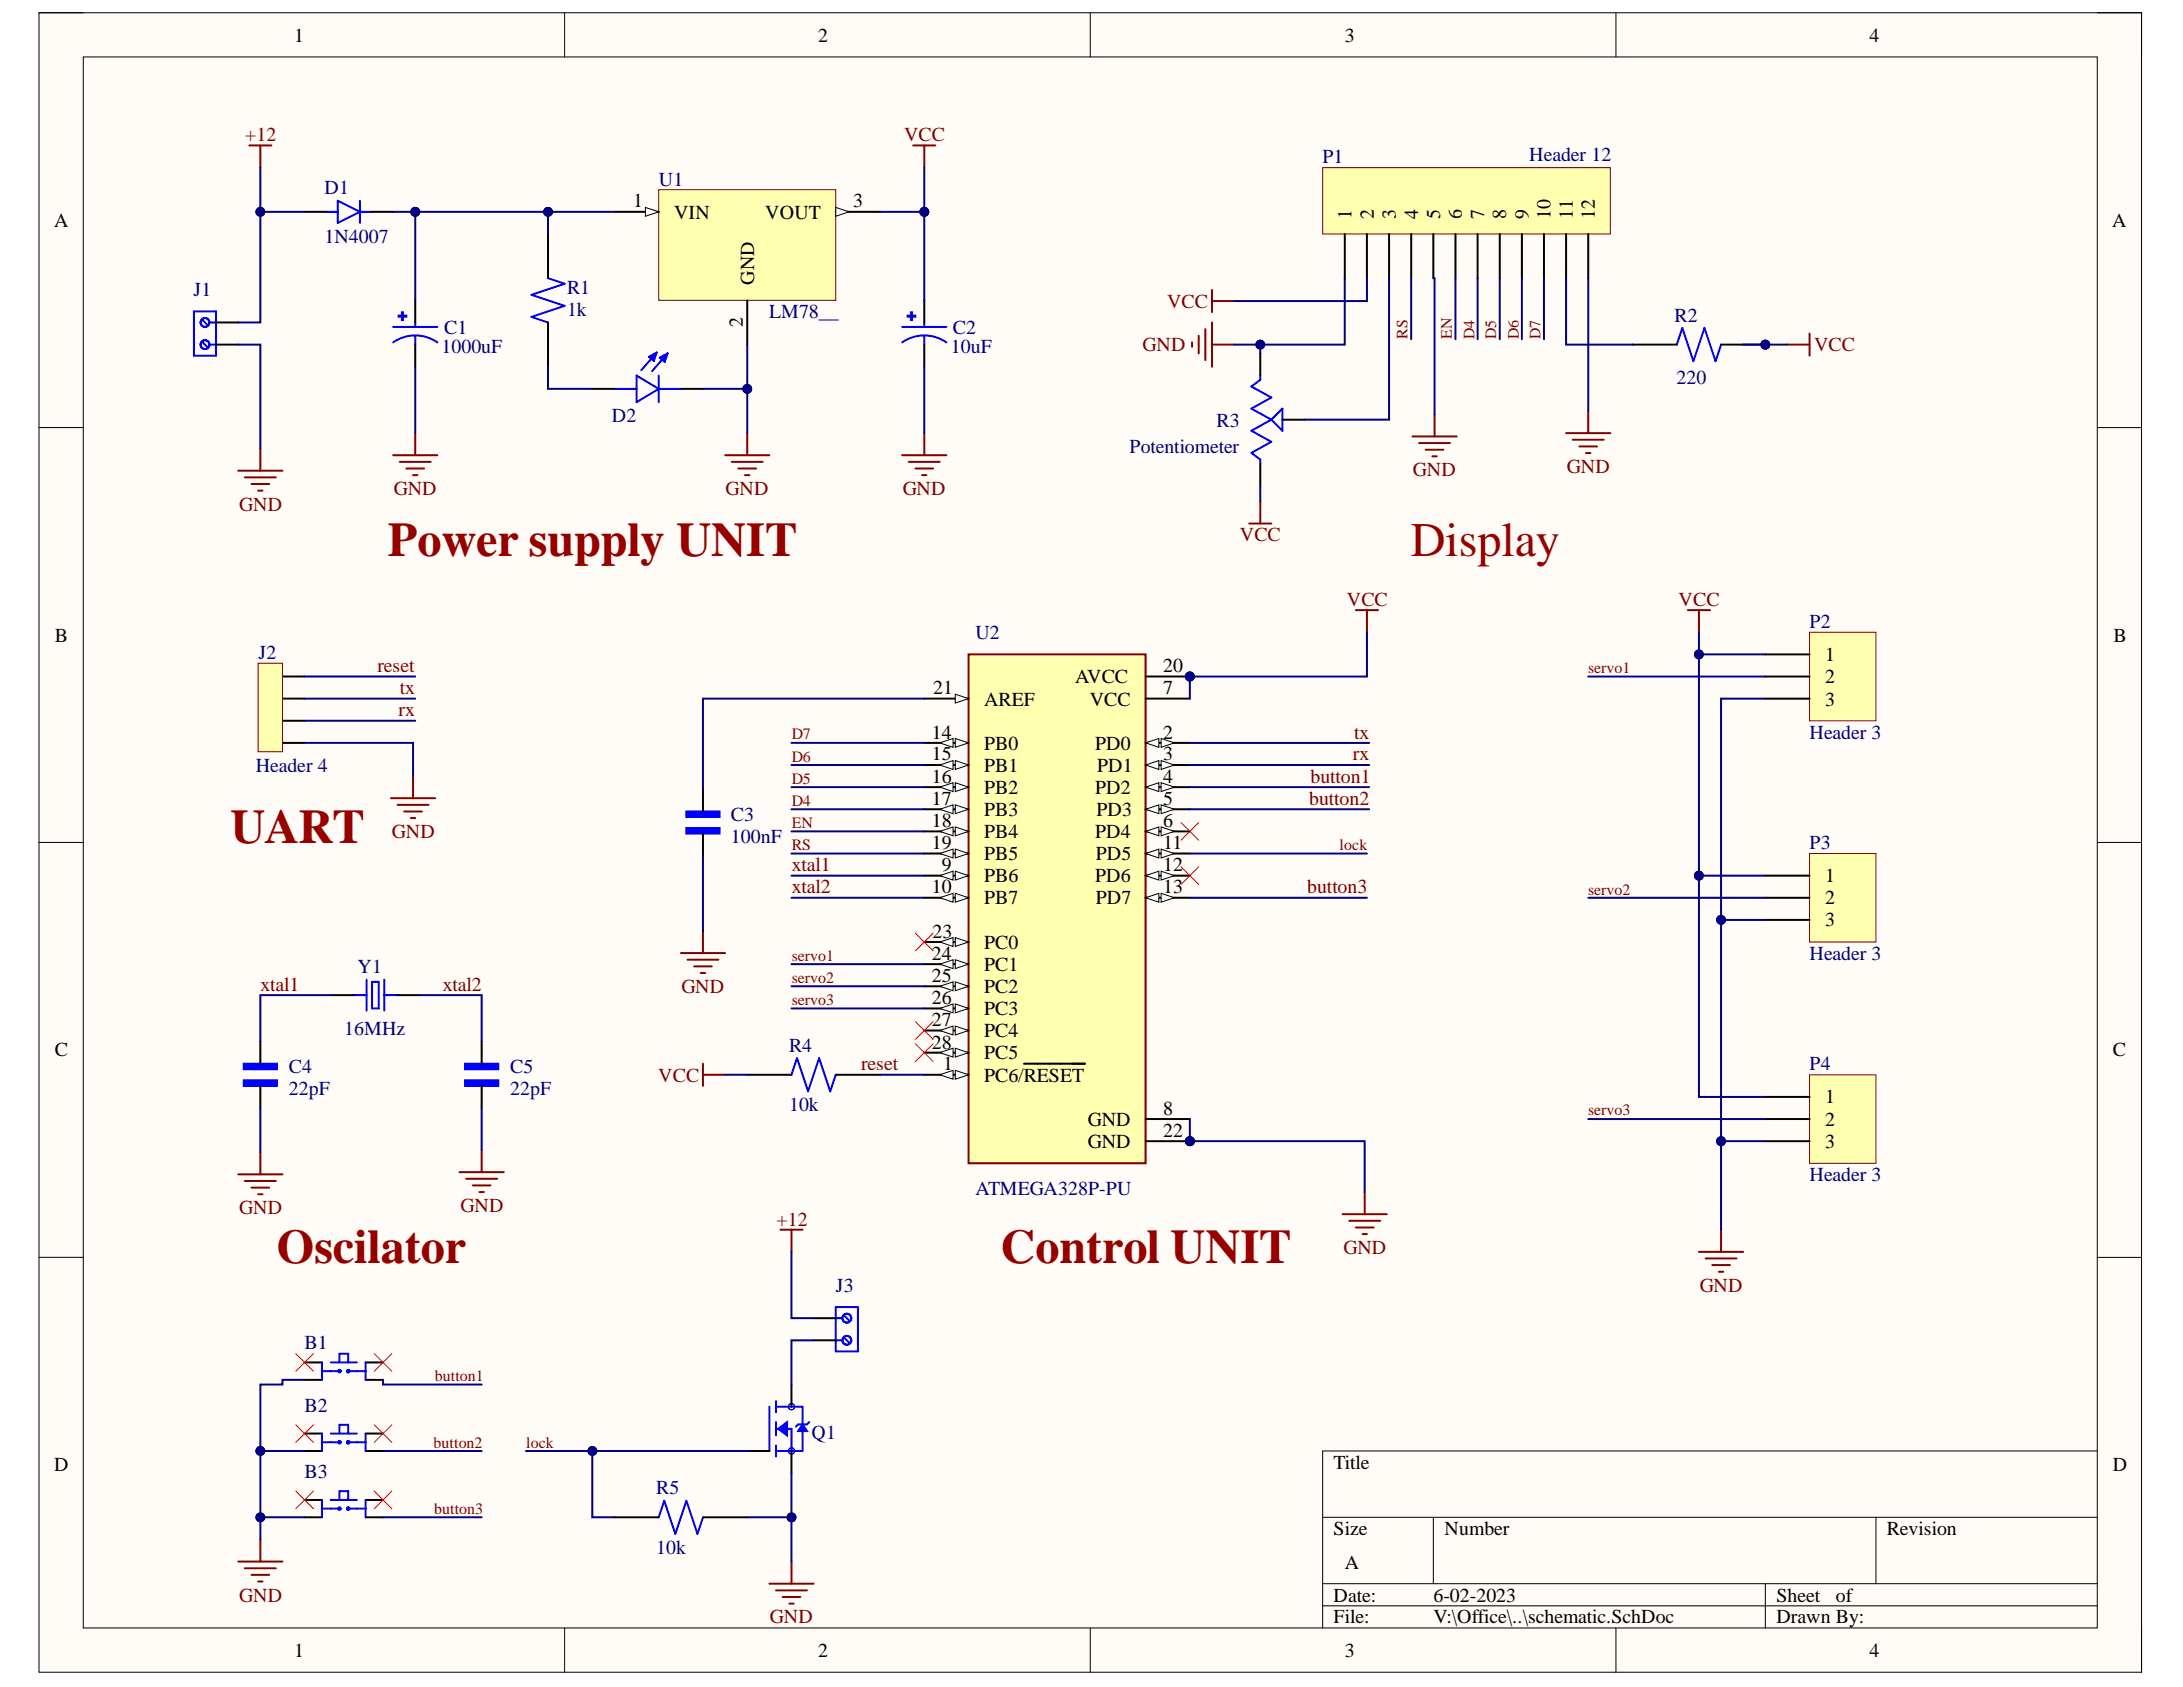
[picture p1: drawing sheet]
<svg xmlns="http://www.w3.org/2000/svg" width="279mm" height="216mm" viewBox="0 0 279 216" stroke-linecap="round" stroke-linejoin="round" font-family="sans-serif">
<defs><g id="words">
<g font-size="6.2" fill="#980000">
<text x="49.7" y="71.1">Power supply UNIT</text>
<text x="180.6" y="71.1">Display</text>
<text x="29.5" y="107.9">UART</text>
<text x="35.4" y="161.7">Oscilator</text>
<text x="128.1" y="161.7">Control UNIT</text>
</g>
<g font-size="2.5">
<text x="37.6" y="5.3">1</text>
<text x="104.7" y="5.3">2</text>
<text x="172.1" y="5.3">3</text>
<text x="239.3" y="5.3">4</text>
<text x="6.9" y="29">A</text>
<text x="81" y="26.5">1</text>
<text x="86.3" y="28">VIN</text>
<text x="97.9" y="28">VOUT</text>
<text x="109.2" y="26.5">3</text>
<text x="173" y="28" transform="rotate(-90 173 28)">1</text>
<text x="175.8" y="28" transform="rotate(-90 175.8 28)">2</text>
<text x="178.6" y="28" transform="rotate(-90 178.6 28)">3</text>
<text x="181.5" y="28" transform="rotate(-90 181.5 28)">4</text>
<text x="184.3" y="28" transform="rotate(-90 184.3 28)">5</text>
<text x="187.1" y="28" transform="rotate(-90 187.1 28)">6</text>
<text x="190" y="28" transform="rotate(-90 190 28)">7</text>
<text x="192.8" y="28" transform="rotate(-90 192.8 28)">8</text>
<text x="195.6" y="28" transform="rotate(-90 195.6 28)">9</text>
<text x="198.4" y="28" transform="rotate(-90 198.4 28)">10</text>
<text x="201.3" y="28" transform="rotate(-90 201.3 28)">11</text>
<text x="204.1" y="28" transform="rotate(-90 204.1 28)">12</text>
<text x="270.3" y="29">A</text>
<text x="95.1" y="41.9" transform="rotate(-90 95.1 41.9)">2</text>
<text x="96.5" y="36.4" transform="rotate(-90 96.5 36.4)">GND</text>
<text x="7" y="82.1">B</text>
<text x="270.5" y="82.1">B</text>
<text x="119.4" y="88.9">21</text>
<text x="137.6" y="87.4">AVCC</text>
<text x="148.9" y="86">20</text>
<text x="148.9" y="88.9">7</text>
<text x="233.6" y="84.6">1</text>
<text x="233.6" y="87.4">2</text>
<text x="119.3" y="94.5">14</text>
<text x="125.9" y="90.3">AREF</text>
<text x="125.9" y="96">PB0</text>
<text x="139.5" y="90.3">VCC</text>
<text x="140.2" y="96">PD0</text>
<text x="148.9" y="94.5">2</text>
<text x="233.6" y="90.3">3</text>
<text x="119.3" y="97.3">15</text>
<text x="119.3" y="100.2">16</text>
<text x="125.9" y="98.8">PB1</text>
<text x="125.9" y="101.6">PB2</text>
<text x="140.2" y="101.6">PD2</text>
<text x="140.4" y="98.8">PD1</text>
<text x="148.9" y="97.3">3</text>
<text x="148.9" y="100.2">4</text>
<text x="119.3" y="103">17</text>
<text x="119.3" y="105.9">18</text>
<text x="125.9" y="104.4">PB3</text>
<text x="125.9" y="107.3">PB4</text>
<text x="140.2" y="107.3">PD4</text>
<text x="140.3" y="104.4">PD3</text>
<text x="148.9" y="103">5</text>
<text x="148.9" y="105.9">6</text>
<text x="119.3" y="108.7">19</text>
<text x="120.5" y="111.5">9</text>
<text x="125.9" y="110.1">PB5</text>
<text x="125.9" y="112.9">PB6</text>
<text x="140.2" y="112.9">PD6</text>
<text x="140.2" y="110.1">PD5</text>
<text x="148.9" y="108.7">11</text>
<text x="148.9" y="111.5">12</text>
<text x="233.6" y="112.9">1</text>
<text x="119.3" y="114.3">10</text>
<text x="119.3" y="120">23</text>
<text x="125.9" y="115.8">PB7</text>
<text x="140.2" y="115.8">PD7</text>
<text x="148.9" y="114.3">13</text>
<text x="233.6" y="115.8">2</text>
<text x="233.6" y="118.5">3</text>
<text x="119.3" y="122.9">24</text>
<text x="119.3" y="125.6">25</text>
<text x="125.9" y="121.4">PC0</text>
<text x="125.9" y="124.2">PC1</text>
<text x="119.3" y="128.5">26</text>
<text x="119.3" y="131.3">27</text>
<text x="125.9" y="127.1">PC2</text>
<text x="125.9" y="129.9">PC3</text>
<text x="7" y="135.2">C</text>
<text x="119.3" y="134.2">28</text>
<text x="120.7" y="137">1</text>
<text x="125.9" y="132.8">PC4</text>
<text x="125.9" y="135.5">PC5</text>
<text x="270.4" y="135.2">C</text>
<text x="125.9" y="138.4">PC6/RESET</text>
<text x="148.9" y="142.6">8</text>
<text x="233.6" y="141.2">1</text>
<text x="139.2" y="144.1">GND</text>
<text x="139.2" y="146.9">GND</text>
<text x="148.9" y="145.5">22</text>
<text x="233.6" y="144.1">2</text>
<text x="233.6" y="146.9">3</text>
<text x="6.9" y="188.3">D</text>
<text x="170.7" y="188">Title</text>
<text x="270.4" y="188.3">D</text>
<text x="170.7" y="196.4">Size</text>
<text x="184.9" y="196.4">Number</text>
<text x="241.5" y="196.4">Revision</text>
<text x="172.1" y="200.7">A</text>
<text x="170.7" y="205">Date:</text>
<text x="170.7" y="207.8">File:</text>
<text x="183.5" y="205">6-02-2023</text>
<text x="183.5" y="207.8">V:\Office\..\schematic.SchDoc</text>
<text x="227.4" y="205">Sheet</text>
<text x="227.4" y="207.8">Drawn By:</text>
<text x="235" y="205">of</text>
<text x="37.6" y="212.1">1</text>
<text x="104.7" y="212.1">2</text>
<text x="172.1" y="212.1">3</text>
<text x="239.3" y="212.1">4</text>
</g>
<g font-size="2.5" fill="#800000">
<text x="31.4" y="18.1">+12</text>
<text x="115.7" y="18.1">VCC</text>
<text x="149.4" y="39.4">VCC</text>
<text x="146.2" y="45">GND</text>
<text x="232.2" y="45">VCC</text>
<text x="30.6" y="65.4">GND</text>
<text x="50.4" y="63.3">GND</text>
<text x="92.9" y="63.3">GND</text>
<text x="115.5" y="63.3">GND</text>
<text x="180.8" y="61">GND</text>
<text x="200.5" y="60.5">GND</text>
<text x="158.7" y="69.2">VCC</text>
<text x="172.4" y="77.5">VCC</text>
<text x="214.8" y="77.5">VCC</text>
<text x="48.3" y="86">reset</text>
<text x="51.2" y="88.9">tx</text>
<text x="51" y="91.7">rx</text>
<text x="173.3" y="94.5">tx</text>
<text x="167.7" y="100.2">button1</text>
<text x="173.1" y="97.3">rx</text>
<text x="50.2" y="107.3">GND</text>
<text x="167.6" y="103">button2</text>
<text x="101.3" y="111.5">xtal1</text>
<text x="101.3" y="114.3">xtal2</text>
<text x="167.3" y="114.3">button3</text>
<text x="33.3" y="126.8">xtal1</text>
<text x="56.7" y="126.8">xtal2</text>
<text x="87.2" y="127.1">GND</text>
<text x="110.2" y="137">reset</text>
<text x="84.2" y="138.4">VCC</text>
<text x="30.6" y="155.4">GND</text>
<text x="59" y="155.1">GND</text>
<text x="99.4" y="156.8">+12</text>
<text x="172" y="160.5">GND</text>
<text x="217.5" y="165.3">GND</text>
<text x="30.6" y="205">GND</text>
<text x="98.5" y="207.8">GND</text>
</g>
<g font-size="2.5" fill="#000080">
<text x="84.3" y="23.8">U1</text>
<text x="169.3" y="20.9">P1</text>
<text x="195.7" y="20.5">Header 12</text>
<text x="41.5" y="24.9">D1</text>
<text x="41.5" y="31.1">1N4007</text>
<text x="24.8" y="37.9">J1</text>
<text x="72.6" y="37.6">R1</text>
<text x="72.6" y="40.4">1k</text>
<text x="98.5" y="40.8">LM78__</text>
<text x="214.3" y="41.2">R2</text>
<text x="56.5" y="45.2">1000uF</text>
<text x="56.8" y="42.7">C1</text>
<text x="121.7" y="45.2">10uF</text>
<text x="122" y="42.7">C2</text>
<text x="214.6" y="49.2">220</text>
<text x="78.3" y="54">D2</text>
<text x="144.6" y="58">Potentiometer</text>
<text x="155.7" y="54.7">R3</text>
<text x="124.8" y="81.8">U2</text>
<text x="231.6" y="80.3">P2</text>
<text x="33.1" y="84.3">J2</text>
<text x="231.6" y="94.5">Header 3</text>
<text x="32.7" y="98.8">Header 4</text>
<text x="93.5" y="105">C3</text>
<text x="93.5" y="107.9">100nF</text>
<text x="231.6" y="108.7">P3</text>
<text x="45.8" y="124.5">Y1</text>
<text x="231.6" y="122.9">Header 3</text>
<text x="37" y="137.3">C4</text>
<text x="44.1" y="132.5">16MHz</text>
<text x="65.3" y="137.3">C5</text>
<text x="101" y="134.6">R4</text>
<text x="231.6" y="137">P4</text>
<text x="37" y="140.2">22pF</text>
<text x="65.3" y="140.2">22pF</text>
<text x="101" y="142.2">10k</text>
<text x="124.8" y="152.9">ATMEGA328P-PU</text>
<text x="231.6" y="151.2">Header 3</text>
<text x="107" y="165.3">J3</text>
<text x="39" y="172.7">B1</text>
<text x="39" y="180.7">B2</text>
<text x="103.9" y="184.2">Q1</text>
<text x="39" y="189.2">B3</text>
<text x="84" y="191.2">R5</text>
<text x="84" y="198.9">10k</text>
</g>
<g font-size="2" fill="#800000">
<text x="180.2" y="43.4" transform="rotate(-90 180.2 43.4)">RS</text>
<text x="185.8" y="43.4" transform="rotate(-90 185.8 43.4)">EN</text>
<text x="188.7" y="43.4" transform="rotate(-90 188.7 43.4)">D4</text>
<text x="191.5" y="43.4" transform="rotate(-90 191.5 43.4)">D5</text>
<text x="194.4" y="43.4" transform="rotate(-90 194.4 43.4)">D6</text>
<text x="197.2" y="43.4" transform="rotate(-90 197.2 43.4)">D7</text>
<text x="203.3" y="86.2">servo1</text>
<text x="101.3" y="94.6">D7</text>
<text x="101.3" y="100.3">D5</text>
<text x="101.3" y="97.5">D6</text>
<text x="101.3" y="105.9">EN</text>
<text x="101.3" y="103.2">D4</text>
<text x="101.3" y="108.8">RS</text>
<text x="171.5" y="108.8">lock</text>
<text x="203.3" y="114.5">servo2</text>
<text x="101.3" y="122.9">servo1</text>
<text x="101.3" y="125.8">servo2</text>
<text x="101.3" y="128.6">servo3</text>
<text x="203.3" y="142.7">servo3</text>
<text x="55.7" y="176.7">button1</text>
<text x="55.5" y="185.3">button2</text>
<text x="67.3" y="185.3">lock</text>
<text x="55.6" y="193.7">button3</text>
</g>
</g></defs>
<path d="M5 1.6h269.1v212.4h-269.1z" fill-rule="evenodd" fill="#fffcf8"/>
<path d="M5 1.6h269.1v212.4h-269.1z" fill="none" stroke="#000" stroke-width=".13"/>
<path d="M10.7 7.3h257.7v201h-257.7z" fill-rule="evenodd" fill="#fffcf8"/>
<g fill="none" stroke="#000" stroke-width=".13">
<path d="M5 1.6h5.7M10.7 7.3h257.7v201h-257.7zM72.3 1.6v5.7M139.5 1.6v5.7M206.8 1.6v5.7M268.4 1.6h5.7v5.7M5 54.7h5.7M268.4 54.7h5.7M5 107.8h5.7M268.4 107.8h5.7M5 160.9h5.7M268.4 160.9h5.7"/>
<path d="M169.3 194.2h99.1M183.5 194.2v8.5M240.1 194.2v8.5M268.4 185.7h-99.1v22.6M72.3 208.3v5.7M139.5 208.3v5.7M169.3 202.7h99.1M169.3 205.5h99.1M206.8 208.3v5.7M225.9 202.7v5.6M274.1 208.3v5.7"/>
</g>
<circle cx="152.3" cy="86.6" r=".57" fill="#000080"/>
<circle cx="152.3" cy="86.6" r=".57" fill="none" stroke="#000080" stroke-width=".13"/>
<circle cx="152.3" cy="146" r=".57" fill="#000080"/>
<circle cx="152.3" cy="146" r=".57" fill="none" stroke="#000080" stroke-width=".13"/>
<path d="M124 83.7h22.6v65.2h-22.6z" fill-rule="evenodd" fill="#ffffb0"/>
<path d="M124 83.7h22.6v65.2h-22.6z" fill="none" stroke="#800000" stroke-width=".25"/>
<path d="M118.3 89.4h5.7" fill="none" stroke="#000" stroke-width=".25"/>
<path d="M122.3 88.8l1.7 .6-1.7 .6z" fill="#f8fcff"/>
<path d="M122.3 88.8l1.7 .6-1.7 .6z" fill="none" stroke="#000" stroke-width=".13"/>
<path d="M118.3 95.1h5.7" fill="none" stroke="#000" stroke-width=".25"/>
<path d="M122.3 94.5l1.7 .6-1.7 .5z" fill="#f8fcff"/>
<path d="M122.3 94.5l1.7 .6-1.7 .5z" fill="none" stroke="#000" stroke-width=".13"/>
<path d="M120.3 95.1l1.7-.6v1.1z" fill="#f8fcff"/>
<path d="M120.3 95.1l1.7-.6v1.1z" fill="none" stroke="#000" stroke-width=".13"/>
<path d="M118.3 97.9h5.7" fill="none" stroke="#000" stroke-width=".25"/>
<path d="M122.3 97.3l1.7 .6-1.7 .6z" fill="#f8fcff"/>
<path d="M122.3 97.3l1.7 .6-1.7 .6z" fill="none" stroke="#000" stroke-width=".13"/>
<path d="M120.3 97.9l1.7-.6v1.2z" fill="#f8fcff"/>
<path d="M120.3 97.9l1.7-.6v1.2z" fill="none" stroke="#000" stroke-width=".13"/>
<path d="M118.3 100.7h5.7" fill="none" stroke="#000" stroke-width=".25"/>
<path d="M122.3 100.2l1.7 .5-1.7 .6z" fill="#f8fcff"/>
<path d="M122.3 100.2l1.7 .5-1.7 .6z" fill="none" stroke="#000" stroke-width=".13"/>
<path d="M120.3 100.7l1.7-.5v1.1z" fill="#f8fcff"/>
<path d="M120.3 100.7l1.7-.5v1.1z" fill="none" stroke="#000" stroke-width=".13"/>
<path d="M118.3 103.6h5.7" fill="none" stroke="#000" stroke-width=".25"/>
<path d="M122.3 103l1.7 .6-1.7 .5z" fill="#f8fcff"/>
<path d="M122.3 103l1.7 .6-1.7 .5z" fill="none" stroke="#000" stroke-width=".13"/>
<path d="M120.3 103.6l1.7-.6v1.1z" fill="#f8fcff"/>
<path d="M120.3 103.6l1.7-.6v1.1z" fill="none" stroke="#000" stroke-width=".13"/>
<path d="M118.3 106.4h5.7" fill="none" stroke="#000" stroke-width=".25"/>
<path d="M122.3 105.8l1.7 .6-1.7 .6z" fill="#f8fcff"/>
<path d="M122.3 105.8l1.7 .6-1.7 .6z" fill="none" stroke="#000" stroke-width=".13"/>
<path d="M120.3 106.4l1.7-.6v1.2z" fill="#f8fcff"/>
<path d="M120.3 106.4l1.7-.6v1.2z" fill="none" stroke="#000" stroke-width=".13"/>
<path d="M118.3 109.2h5.7" fill="none" stroke="#000" stroke-width=".25"/>
<path d="M122.3 108.7l1.7 .5-1.7 .6z" fill="#f8fcff"/>
<path d="M122.3 108.7l1.7 .5-1.7 .6z" fill="none" stroke="#000" stroke-width=".13"/>
<path d="M120.3 109.2l1.7-.5v1.1z" fill="#f8fcff"/>
<path d="M120.3 109.2l1.7-.5v1.1z" fill="none" stroke="#000" stroke-width=".13"/>
<path d="M118.3 112.1h5.7" fill="none" stroke="#000" stroke-width=".25"/>
<path d="M122.3 111.5l1.7 .6-1.7 .5z" fill="#f8fcff"/>
<path d="M122.3 111.5l1.7 .6-1.7 .5z" fill="none" stroke="#000" stroke-width=".13"/>
<path d="M120.3 112.1l1.7-.6v1.1z" fill="#f8fcff"/>
<path d="M120.3 112.1l1.7-.6v1.1z" fill="none" stroke="#000" stroke-width=".13"/>
<path d="M118.3 114.9h5.7" fill="none" stroke="#000" stroke-width=".25"/>
<path d="M122.3 114.3l1.7 .6-1.7 .6z" fill="#f8fcff"/>
<path d="M122.3 114.3l1.7 .6-1.7 .6z" fill="none" stroke="#000" stroke-width=".13"/>
<path d="M120.3 114.9l1.7-.6v1.2z" fill="#f8fcff"/>
<path d="M120.3 114.9l1.7-.6v1.2z" fill="none" stroke="#000" stroke-width=".13"/>
<path d="M118.3 120.6h5.7" fill="none" stroke="#000" stroke-width=".25"/>
<path d="M122.3 120l1.7 .6-1.7 .5z" fill="#f8fcff"/>
<path d="M122.3 120l1.7 .6-1.7 .5z" fill="none" stroke="#000" stroke-width=".13"/>
<path d="M120.3 120.6l1.7-.6v1.1z" fill="#f8fcff"/>
<path d="M120.3 120.6l1.7-.6v1.1z" fill="none" stroke="#000" stroke-width=".13"/>
<path d="M118.3 123.4h5.7" fill="none" stroke="#000" stroke-width=".25"/>
<path d="M122.3 122.8l1.7 .6-1.7 .6z" fill="#f8fcff"/>
<path d="M122.3 122.8l1.7 .6-1.7 .6z" fill="none" stroke="#000" stroke-width=".13"/>
<path d="M120.3 123.4l1.7-.6v1.2z" fill="#f8fcff"/>
<path d="M120.3 123.4l1.7-.6v1.2z" fill="none" stroke="#000" stroke-width=".13"/>
<path d="M118.3 126.2h5.7" fill="none" stroke="#000" stroke-width=".25"/>
<path d="M122.3 125.7l1.7 .5-1.7 .6z" fill="#f8fcff"/>
<path d="M122.3 125.7l1.7 .5-1.7 .6z" fill="none" stroke="#000" stroke-width=".13"/>
<path d="M120.3 126.2l1.7-.5v1.1z" fill="#f8fcff"/>
<path d="M120.3 126.2l1.7-.5v1.1z" fill="none" stroke="#000" stroke-width=".13"/>
<path d="M118.3 129.1h5.7" fill="none" stroke="#000" stroke-width=".25"/>
<path d="M122.3 128.5l1.7 .6-1.7 .5z" fill="#f8fcff"/>
<path d="M122.3 128.5l1.7 .6-1.7 .5z" fill="none" stroke="#000" stroke-width=".13"/>
<path d="M120.3 129.1l1.7-.6v1.1z" fill="#f8fcff"/>
<path d="M120.3 129.1l1.7-.6v1.1z" fill="none" stroke="#000" stroke-width=".13"/>
<path d="M118.3 131.9h5.7" fill="none" stroke="#000" stroke-width=".25"/>
<path d="M122.3 131.3l1.7 .6-1.7 .6z" fill="#f8fcff"/>
<path d="M122.3 131.3l1.7 .6-1.7 .6z" fill="none" stroke="#000" stroke-width=".13"/>
<path d="M120.3 131.9l1.7-.6v1.2z" fill="#f8fcff"/>
<path d="M120.3 131.9l1.7-.6v1.2z" fill="none" stroke="#000" stroke-width=".13"/>
<path d="M118.3 134.7h5.7" fill="none" stroke="#000" stroke-width=".25"/>
<path d="M122.3 134.2l1.7 .5-1.7 .6z" fill="#f8fcff"/>
<path d="M122.3 134.2l1.7 .5-1.7 .6z" fill="none" stroke="#000" stroke-width=".13"/>
<path d="M120.3 134.7l1.7-.5v1.1z" fill="#f8fcff"/>
<path d="M120.3 134.7l1.7-.5v1.1z" fill="none" stroke="#000" stroke-width=".13"/>
<path d="M118.3 137.5h5.7" fill="none" stroke="#000" stroke-width=".25"/>
<path d="M122.3 137l1.7 .5-1.7 .6z" fill="#f8fcff"/>
<path d="M122.3 137l1.7 .5-1.7 .6z" fill="none" stroke="#000" stroke-width=".13"/>
<path d="M120.3 137.5l1.7-.5v1.1z" fill="#f8fcff"/>
<path d="M120.3 137.5l1.7-.5v1.1z" fill="none" stroke="#000" stroke-width=".13"/>
<path d="M146.6 86.6h5.7M131.1 136.1h7.8" fill="none" stroke="#000" stroke-width=".25"/>
<circle cx="152.3" cy="86.6" r=".57" fill="#000080"/>
<circle cx="152.3" cy="86.6" r=".57" fill="none" stroke="#000080" stroke-width=".13"/>
<path d="M146.6 89.4h5.7M146.6 95.1h5.7" fill="none" stroke="#000" stroke-width=".25"/>
<path d="M146.6 95.1l1.7-.6v1.1z" fill="#f8fcff"/>
<path d="M146.6 95.1l1.7-.6v1.1z" fill="none" stroke="#000" stroke-width=".13"/>
<path d="M148.6 94.5l1.7 .6-1.7 .5z" fill="#f8fcff"/>
<path d="M148.6 94.5l1.7 .6-1.7 .5z" fill="none" stroke="#000" stroke-width=".13"/>
<path d="M146.6 97.9h5.7" fill="none" stroke="#000" stroke-width=".25"/>
<path d="M146.6 97.9l1.7-.6v1.2z" fill="#f8fcff"/>
<path d="M146.6 97.9l1.7-.6v1.2z" fill="none" stroke="#000" stroke-width=".13"/>
<path d="M148.6 97.3l1.7 .6-1.7 .6z" fill="#f8fcff"/>
<path d="M148.6 97.3l1.7 .6-1.7 .6z" fill="none" stroke="#000" stroke-width=".13"/>
<path d="M146.6 100.7h5.7" fill="none" stroke="#000" stroke-width=".25"/>
<path d="M146.6 100.7l1.7-.5v1.1z" fill="#f8fcff"/>
<path d="M146.6 100.7l1.7-.5v1.1z" fill="none" stroke="#000" stroke-width=".13"/>
<path d="M148.6 100.2l1.7 .5-1.7 .6z" fill="#f8fcff"/>
<path d="M148.6 100.2l1.7 .5-1.7 .6z" fill="none" stroke="#000" stroke-width=".13"/>
<path d="M146.6 103.6h5.7" fill="none" stroke="#000" stroke-width=".25"/>
<path d="M146.6 103.6l1.7-.6v1.1z" fill="#f8fcff"/>
<path d="M146.6 103.6l1.7-.6v1.1z" fill="none" stroke="#000" stroke-width=".13"/>
<path d="M148.6 103l1.7 .6-1.7 .5z" fill="#f8fcff"/>
<path d="M148.6 103l1.7 .6-1.7 .5z" fill="none" stroke="#000" stroke-width=".13"/>
<path d="M146.6 106.4h5.7" fill="none" stroke="#000" stroke-width=".25"/>
<path d="M146.6 106.4l1.7-.6v1.2z" fill="#f8fcff"/>
<path d="M146.6 106.4l1.7-.6v1.2z" fill="none" stroke="#000" stroke-width=".13"/>
<path d="M148.6 105.8l1.7 .6-1.7 .6z" fill="#f8fcff"/>
<path d="M148.6 105.8l1.7 .6-1.7 .6z" fill="none" stroke="#000" stroke-width=".13"/>
<path d="M146.6 109.2h5.7" fill="none" stroke="#000" stroke-width=".25"/>
<path d="M146.6 109.2l1.7-.5v1.1z" fill="#f8fcff"/>
<path d="M146.6 109.2l1.7-.5v1.1z" fill="none" stroke="#000" stroke-width=".13"/>
<path d="M148.6 108.7l1.7 .5-1.7 .6z" fill="#f8fcff"/>
<path d="M148.6 108.7l1.7 .5-1.7 .6z" fill="none" stroke="#000" stroke-width=".13"/>
<path d="M146.6 112.1h5.7" fill="none" stroke="#000" stroke-width=".25"/>
<path d="M146.6 112.1l1.7-.6v1.1z" fill="#f8fcff"/>
<path d="M146.6 112.1l1.7-.6v1.1z" fill="none" stroke="#000" stroke-width=".13"/>
<path d="M148.6 111.5l1.7 .6-1.7 .5z" fill="#f8fcff"/>
<path d="M148.6 111.5l1.7 .6-1.7 .5z" fill="none" stroke="#000" stroke-width=".13"/>
<path d="M146.6 114.9h5.7" fill="none" stroke="#000" stroke-width=".25"/>
<path d="M146.6 114.9l1.7-.6v1.2z" fill="#f8fcff"/>
<path d="M146.6 114.9l1.7-.6v1.2z" fill="none" stroke="#000" stroke-width=".13"/>
<path d="M148.6 114.3l1.7 .6-1.7 .6z" fill="#f8fcff"/>
<path d="M148.6 114.3l1.7 .6-1.7 .6z" fill="none" stroke="#000" stroke-width=".13"/>
<path d="M146.6 143.2h5.7M146.6 146h5.7" fill="none" stroke="#000" stroke-width=".25"/>
<circle cx="152.3" cy="146" r=".57" fill="#000080"/>
<circle cx="152.3" cy="146" r=".57" fill="none" stroke="#000080" stroke-width=".13"/>
<path d="M45.2 127.4h1.7M46.9 125.4v3.9M47.6 125.7h.9v3.4h-.9zM49.2 127.4h1.7M49.2 125.4v3.9" fill="none" stroke="#00f" stroke-width=".25"/>
<path d="M42.4 127.4h2.8M50.9 127.4h2.8" fill="none" stroke="#000" stroke-width=".25"/>
<path d="M31.2 138.3h4.2v.7h-4.2z" fill-rule="evenodd" fill="#00f"/>
<path d="M31.2 138.3h4.2v.7h-4.2z" fill="none" stroke="#00f" stroke-width=".25"/>
<path d="M31.2 136.1h4.2v.7h-4.2z" fill-rule="evenodd" fill="#00f"/>
<path d="M31.2 136.1h4.2v.7h-4.2z" fill="none" stroke="#00f" stroke-width=".25"/>
<path d="M33.3 133.3v2.8M33.3 139v2.8" fill="none" stroke="#000" stroke-width=".25"/>
<path d="M59.5 138.3h4.3v.7h-4.3z" fill-rule="evenodd" fill="#00f"/>
<path d="M59.5 138.3h4.3v.7h-4.3z" fill="none" stroke="#00f" stroke-width=".25"/>
<path d="M59.5 136.1h4.3v.7h-4.3z" fill-rule="evenodd" fill="#00f"/>
<path d="M59.5 136.1h4.3v.7h-4.3z" fill="none" stroke="#00f" stroke-width=".25"/>
<path d="M61.6 133.3v2.8M61.6 139v2.8" fill="none" stroke="#000" stroke-width=".25"/>
<g fill="none" stroke="#800000" stroke-width=".25">
<path d="M173.5 78.1h2.9M175 78.1v2.8M30.5 150.3h5.7M31.3 151.1h4M32.2 152h2.3M33 152.8h.6M33.3 147.5v2.8M58.8 150h5.7M59.7 150.9h3.9M60.5 151.7h2.3M61.4 152.6h.5M61.6 147.2v2.8"/>
<path d="M171.8 155.4h5.7M172.7 156.2h4M173.5 157.1h2.3M174.4 157.9h.6M174.7 152.6v2.8"/>
</g>
<path d="M87.8 106h4.3v.7h-4.3z" fill-rule="evenodd" fill="#00f"/>
<path d="M87.8 106h4.3v.7h-4.3z" fill="none" stroke="#00f" stroke-width=".25"/>
<path d="M87.8 103.9h4.3v.7h-4.3z" fill-rule="evenodd" fill="#00f"/>
<path d="M87.8 103.9h4.3v.7h-4.3zM101.3 137.5l.7-2.1 1.4 4.3 1.4-4.3 1.5 4.3 .7-2.2" fill="none" stroke="#00f" stroke-width=".25"/>
<path d="M36.2 86.6h2.8M36.2 89.4h2.8M36.2 92.2h2.8M36.2 95.1h2.8M90 101v2.9M90 106.7v2.8M95.6 137.5h5.7M107 137.5h5.6" fill="none" stroke="#000" stroke-width=".25"/>
<path d="M90 119.1v2.9M87.1 122h5.7M88 122.8h4M88.8 123.7h2.3M89.7 124.5h.6M90 136.1v2.9M90 137.5h2.8" fill="none" stroke="#800000" stroke-width=".25"/>
<path d="M33 84.9h3.2v11.3h-3.2z" fill-rule="evenodd" fill="#ffffb0"/>
<path d="M33 84.9h3.2v11.3h-3.2z" fill="none" stroke="#800000" stroke-width=".13"/>
<path d="M52.9 99.3v2.9M50 102.2h5.7M50.9 103h3.9M51.7 103.9h2.3M52.6 104.7h.5" fill="none" stroke="#800000" stroke-width=".25"/>
<path d="M51.4 40h.2v1h-.2z" fill-rule="evenodd" fill="#00f"/>
<path d="M51.4 40h.2v1h-.2z" fill="none" stroke="#00f" stroke-width=".25"/>
<path d="M51 40.4h1v.1h-1z" fill-rule="evenodd" fill="#00f"/>
<g fill="none" stroke="#00f" stroke-width=".25">
<path d="M70.1 35.6l2.2 .7-4.3 1.4 4.3 1.4-4.3 1.5 2.1 .7M50.3 43.8a4.9 4.9 0 0 1 5.7 0M50.3 41.8h5.7M51 40.4h1v.1h-1zM53.1 41.3v.5M53.1 43v1.1M78.6 49.8h2.9M81.5 48.1l2.8 1.7-2.8 1.7zM83.5 45.6l-.2 .1M83.6 45.4h.1v.8M84 45.1l-1.9 2.3M84 45.1l-.9 .6 .6 .5"/>
<path d="M84 45.1l-.3 1.1M84.3 48.1v3.4M84.3 49.8h2.8M84.9 45.7l-.3 .2M85 45.5h.1v.8M85.4 45.2l-1.9 2.3M85.4 45.2l-1 .6 .7 .5M85.4 45.2l-.3 1.1"/>
</g>
<path d="M53.1 38.4v2.9M70.1 29.9v5.7M53.1 44.1v2.8M70.1 41.3v5.6M75.8 49.8h2.8M87.1 49.8h2.9" fill="none" stroke="#000" stroke-width=".25"/>
<path d="M116.6 40h.1v1h-.1z" fill-rule="evenodd" fill="#00f"/>
<path d="M116.6 40h.1v1h-.1z" fill="none" stroke="#00f" stroke-width=".25"/>
<path d="M116.2 40.4h1v.1h-1z" fill-rule="evenodd" fill="#00f"/>
<path d="M41.8 27.1h1.4M43.2 25.7l2.9 1.4-2.9 1.4zM46.1 25.7v2.8M46.1 27.1h1.4M115.5 43.8a4.9 4.9 0 0 1 5.6 0M115.5 41.8h5.6M116.2 40.4h1v.1h-1zM118.3 41.3v.5M118.3 43v1.1" fill="none" stroke="#00f" stroke-width=".25"/>
<path d="M39 27.1h2.8M47.5 27.1h2.8M118.3 38.4v2.9M118.3 44.1v2.8" fill="none" stroke="#000" stroke-width=".25"/>
<g fill="none" stroke="#800000" stroke-width=".25">
<path d="M31.9 18.6h2.8M33.3 18.6v2.8M116.9 18.6h2.8M118.3 18.6v2.8M33.3 57.4v2.8M50.3 58.3h5.7M51.2 59.1h3.9M52 60h2.3M53.1 55.4v2.9M92.8 58.3h5.7M93.7 59.1h3.9M94.5 60h2.3"/>
<path d="M95.6 55.4v2.9M30.5 60.2h5.7M31.3 61.1h4M32.2 61.9h2.3M33 62.8h.6M52.9 60.8h.5M95.4 60.8h.5"/>
</g>
<path d="M84.3 24.3h22.7v14.1h-22.7z" fill-rule="evenodd" fill="#ffffb0"/>
<path d="M84.3 24.3h22.7v14.1h-22.7z" fill="none" stroke="#800000" stroke-width=".13"/>
<path d="M78.6 27.1h5.7" fill="none" stroke="#000" stroke-width=".25"/>
<path d="M82.6 26.5l1.7 .6-1.7 .6z" fill="#f8fcff"/>
<path d="M82.6 26.5l1.7 .6-1.7 .6z" fill="none" stroke="#000" stroke-width=".13"/>
<path d="M107 27.1h5.6" fill="none" stroke="#000" stroke-width=".25"/>
<path d="M107 26.5l1.7 .6-1.7 .6z" fill="#f8fcff"/>
<path d="M107 26.5l1.7 .6-1.7 .6z" fill="none" stroke="#000" stroke-width=".13"/>
<path d="M95.6 38.4v5.7" fill="none" stroke="#000" stroke-width=".25"/>
<path d="M115.5 58.3h5.6M116.3 59.1h4M117.2 60h2.2M118.3 55.4v2.9M118 60.8h.6" fill="none" stroke="#800000" stroke-width=".25"/>
<path d="M231.6 80.9h8.5v11.3h-8.5z" fill-rule="evenodd" fill="#ffffb0"/>
<path d="M231.6 80.9h8.5v11.3h-8.5z" fill="none" stroke="#800000" stroke-width=".13"/>
<path d="M225.9 83.7h5.7M225.9 86.6h5.7M225.9 89.4h5.7" fill="none" stroke="#000" stroke-width=".25"/>
<path d="M231.6 109.2h8.5v11.4h-8.5z" fill-rule="evenodd" fill="#ffffb0"/>
<path d="M231.6 109.2h8.5v11.4h-8.5z" fill="none" stroke="#800000" stroke-width=".13"/>
<path d="M225.9 112.1h5.7M225.9 114.9h5.7M225.9 117.7h5.7" fill="none" stroke="#000" stroke-width=".25"/>
<path d="M231.6 137.5h8.5v11.4h-8.5z" fill-rule="evenodd" fill="#ffffb0"/>
<path d="M231.6 137.5h8.5v11.4h-8.5z" fill="none" stroke="#800000" stroke-width=".13"/>
<path d="M225.9 140.4h5.7M225.9 143.2h5.7M225.9 146h5.7" fill="none" stroke="#000" stroke-width=".25"/>
<path d="M216 78.1h2.9M217.4 78.1v2.8M220.3 157.4v2.8M217.4 160.2h5.7M218.3 161.1h4M219.1 161.9h2.3M220 162.8h.6" fill="none" stroke="#800000" stroke-width=".25"/>
<path d="M169.3 21.5h36.8v8.4h-36.8z" fill-rule="evenodd" fill="#ffffb0"/>
<path d="M169.3 21.5h36.8v8.4h-36.8z" fill="none" stroke="#800000" stroke-width=".13"/>
<g fill="none" stroke="#000" stroke-width=".25">
<path d="M172.1 29.9v5.7M175 29.9v5.7M177.8 29.9v5.7M180.6 29.9v5.7M183.5 29.9v5.7M186.3 29.9v5.7M189.1 29.9v5.7M192 29.9v5.7M194.8 29.9v5.7M197.6 29.9v5.7M200.4 29.9v5.7M203.3 29.9v5.7"/>
<path d="M161.3 45.2v2.9M161.3 59.4v2.8M164.1 53.7h2.9"/>
</g>
<path d="M161.3 48.1v.5l-1.1 .9 2.5 1.4-2.5 1.4 2.5 1.4M162.7 53.7l-2.5 1.4 2.5 1.4-2.5 1.5 1.1 .8v.6M162.7 53.7l1.4-1.4v2.8z" fill="none" stroke="#00f" stroke-width=".25"/>
<g fill="none" stroke="#800000" stroke-width=".25">
<path d="M155.1 37.1v2.8M155.1 38.5h2.9M152.6 43.8v.6M153.4 43v2.2M154.3 42.1v4M155.1 41.3v5.6M155.1 44.1h2.9M180.8 55.9h5.6M181.6 56.7h4M182.5 57.6h2.2M183.3 58.4h.6M183.6 53v2.9"/>
<path d="M159.9 67h2.8M161.3 64.2v2.8"/>
</g>
<circle cx="225.9" cy="44.1" r=".57" fill="#000080"/>
<circle cx="225.9" cy="44.1" r=".57" fill="none" stroke="#000080" stroke-width=".13"/>
<path d="M214.6 44.1l.7-2.1 1.4 4.2 1.5-4.2 1.4 4.2 .7-2.1" fill="none" stroke="#00f" stroke-width=".25"/>
<path d="M220.3 44.1h5.6" fill="none" stroke="#000" stroke-width=".25"/>
<circle cx="225.9" cy="44.1" r=".57" fill="#000080"/>
<circle cx="225.9" cy="44.1" r=".57" fill="none" stroke="#000080" stroke-width=".13"/>
<g fill="none" stroke="#000" stroke-width=".25">
<path d="M208.9 44.1h5.7M39 174.4h2.2M39 176.6h2.2M46.8 174.4h2.2M46.8 176.6h2.2M39 183.5h2.2M39 185.7h2.2M39 192h2.2M39 194.2h2.2M46.8 183.5h2.2M46.8 185.7h2.2M46.8 192h2.2"/>
<path d="M46.8 194.2h2.2"/>
</g>
<path d="M200.4 55.4h5.7M201.3 56.3h4M202.1 57.1h2.3M203 58h.6M203.3 52.6v2.8M228.8 44.1h2.8M231.6 42.7v2.8M30.5 199.8h5.6M33.3 197v2.8M31.3 200.7h4M32.2 201.5h2.3M33 202.4h.6" fill="none" stroke="#800000" stroke-width=".25"/>
<g fill="none" stroke="#00f" stroke-width=".25">
<path d="M41.2 175.5h2.2M41.2 174.4v2.2M42.3 174.4h3.4M43.4 174.4v-1.1h1.2v1.1M44.6 175.5h2.2M46.8 174.4v2.2M99.3 179.3v1.4M41.2 183.5v2.2M41.2 192v2.2M41.2 184.6h2.2M41.2 193.1h2.2M42.3 183.5h3.4"/>
<path d="M42.3 192h3.4M43.3 193h.3v.2h-.3zM43.4 183.5v-1.2h1.2v1.2M43.4 192v-1.2h1.2v1.2M44.6 184.6h2.2M44.6 193.1h2.2M46.8 183.5v2.2M46.8 192v2.2M98.5 180v5.7M99.3 182v1.7M99.3 185v1.4M99.3 182.9h2v2.8"/>
<path d="M99.3 180h3.4v5.7h-3.4M103.6 182l-.3 .3h-1.1l-.3 .3"/>
<circle cx="43.4" cy="175.5" r=".14"/>
<circle cx="44.6" cy="175.5" r=".16"/>
<circle cx="43.4" cy="184.6" r=".14"/>
<circle cx="44.6" cy="193.1" r=".16"/>
<circle cx="44.6" cy="184.6" r=".16"/>
</g>
<g fill="none" stroke="#f00" stroke-width=".13">
<path d="M117.2 119.4l2.2 2.3M119.4 119.4l-2.2 2.3M151.2 105.3l2.2 2.2M151.2 110.9l2.2 2.3M153.4 105.3l-2.2 2.2M153.4 110.9l-2.2 2.3M117.2 130.8l2.2 2.2M117.2 133.6l2.2 2.3M119.4 130.8l-2.2 2.2M119.4 133.6l-2.2 2.3M37.9 173.2l2.2 2.3M40.1 173.2l-2.2 2.3"/>
<path d="M47.9 173.2l2.3 2.3M50.2 173.2l-2.3 2.3M37.9 182.3l2.2 2.3M37.9 190.8l2.2 2.3M40.1 182.3l-2.2 2.3M40.1 190.8l-2.2 2.3M47.9 182.3l2.3 2.3M47.9 190.8l2.3 2.3M50.2 182.3l-2.3 2.3M50.2 190.8l-2.3 2.3"/>
</g>
<path d="M102.7 182.3l.6 .8h-1.1z" fill="#00f"/>
<path d="M102.7 182.3l.6 .8h-1.1z" fill="none" stroke="#00f" stroke-width=".25"/>
<path d="M99.6 182.9l1.1-.9v1.7z" fill="#00f"/>
<g fill="none" stroke="#00f" stroke-width=".25">
<path d="M24.8 39.9h2.9v5.6h-2.9zM26 43.8l.5 .6M26 41l.5 .6M26.8 44.1h.9M26.8 41.3h.9M107 167.3h2.8v5.6h-2.8zM107 168.7h.8M107 171.5h.8M108.1 168.4l.6 .6M108.1 171.2l.6 .6M99.6 182.9l1.1-.9v1.7z"/>
<circle cx="26.2" cy="44.1" r=".57"/>
<circle cx="26.2" cy="41.3" r=".57"/>
<circle cx="108.4" cy="171.5" r=".57"/>
<circle cx="108.4" cy="168.7" r=".57"/>
</g>
<g fill="none" stroke="#00f" stroke-width=".13">
<circle cx="101.3" cy="185.7" r=".4"/>
<circle cx="101.3" cy="180" r=".4"/>
</g>
<path d="M27.7 44.1h2.8M27.7 41.3h2.8M101.3 177.2v2.8M104.1 168.7h2.9M104.1 171.5h2.9M95.6 185.7h2.9M101.3 185.7v2.8" fill="none" stroke="#000" stroke-width=".25"/>
<path d="M152.3 86.6v2.8M42.4 127.4h-9.1v5.9M53.7 127.4h7.9v5.9M33.3 141.8v5.7M61.6 141.8v5.4" fill="none" stroke="#000080" stroke-width=".25"/>
<circle cx="152.3" cy="86.6" r=".57" fill="#000080"/>
<circle cx="152.3" cy="86.6" r=".57" fill="none" stroke="#000080" stroke-width=".13"/>
<path d="M152.3 146h22.4v6.6" fill="none" stroke="#000080" stroke-width=".25"/>
<circle cx="152.3" cy="146" r=".57" fill="#000080"/>
<circle cx="152.3" cy="146" r=".57" fill="none" stroke="#000080" stroke-width=".13"/>
<path d="M152.3 143.2v2.8" fill="none" stroke="#000080" stroke-width=".25"/>
<circle cx="152.3" cy="146" r=".57" fill="#000080"/>
<circle cx="152.3" cy="146" r=".57" fill="none" stroke="#000080" stroke-width=".13"/>
<path d="M175 80.9v5.7h-22.7" fill="none" stroke="#000080" stroke-width=".25"/>
<circle cx="152.3" cy="86.6" r=".57" fill="#000080"/>
<circle cx="152.3" cy="86.6" r=".57" fill="none" stroke="#000080" stroke-width=".13"/>
<g fill="none" stroke="#000080" stroke-width=".25">
<path d="M53.1 27.1v11.3M53.1 46.9v8.5M70.1 46.9v2.9h5.7M39 95.1h13.9v4.2M39 92.2h14.1M39 89.4h14.1M39 86.6h14.1M118.3 89.4h-28.3v11.6M152.3 97.9h22.9M152.3 95.1h22.9M90 109.5v9.6M101.3 114.9h17"/>
<path d="M101.3 112.1h17M152.3 114.9h22.7M152.3 103.6h22.9M152.3 100.7h22.9M101.3 126.2h17M112.6 137.5h5.7"/>
</g>
<circle cx="53.1" cy="27.1" r=".57" fill="#000080"/>
<circle cx="53.1" cy="27.1" r=".57" fill="none" stroke="#000080" stroke-width=".13"/>
<path d="M50.3 27.1h2.8" fill="none" stroke="#000080" stroke-width=".25"/>
<circle cx="53.1" cy="27.1" r=".57" fill="#000080"/>
<circle cx="53.1" cy="27.1" r=".57" fill="none" stroke="#000080" stroke-width=".13"/>
<path d="M70.1 27.1v2.8" fill="none" stroke="#000080" stroke-width=".25"/>
<circle cx="70.1" cy="27.1" r=".57" fill="#000080"/>
<circle cx="70.1" cy="27.1" r=".57" fill="none" stroke="#000080" stroke-width=".13"/>
<path d="M53.1 27.1h25.5" fill="none" stroke="#000080" stroke-width=".25"/>
<circle cx="70.1" cy="27.1" r=".57" fill="#000080"/>
<circle cx="70.1" cy="27.1" r=".57" fill="none" stroke="#000080" stroke-width=".13"/>
<circle cx="53.1" cy="27.1" r=".57" fill="#000080"/>
<circle cx="53.1" cy="27.1" r=".57" fill="none" stroke="#000080" stroke-width=".13"/>
<path d="M95.6 44.1v5.7h-5.6" fill="none" stroke="#000080" stroke-width=".25"/>
<circle cx="95.6" cy="49.8" r=".57" fill="#000080"/>
<circle cx="95.6" cy="49.8" r=".57" fill="none" stroke="#000080" stroke-width=".13"/>
<path d="M95.6 49.8v5.6" fill="none" stroke="#000080" stroke-width=".25"/>
<circle cx="95.6" cy="49.8" r=".57" fill="#000080"/>
<circle cx="95.6" cy="49.8" r=".57" fill="none" stroke="#000080" stroke-width=".13"/>
<path d="M118.3 27.1v11.3" fill="none" stroke="#000080" stroke-width=".25"/>
<circle cx="118.3" cy="27.1" r=".57" fill="#000080"/>
<circle cx="118.3" cy="27.1" r=".57" fill="none" stroke="#000080" stroke-width=".13"/>
<path d="M118.3 21.4v5.7" fill="none" stroke="#000080" stroke-width=".25"/>
<circle cx="118.3" cy="27.1" r=".57" fill="#000080"/>
<circle cx="118.3" cy="27.1" r=".57" fill="none" stroke="#000080" stroke-width=".13"/>
<path d="M112.6 27.1h5.7M118.3 46.9v8.5" fill="none" stroke="#000080" stroke-width=".25"/>
<circle cx="118.3" cy="27.1" r=".57" fill="#000080"/>
<circle cx="118.3" cy="27.1" r=".57" fill="none" stroke="#000080" stroke-width=".13"/>
<path d="M92.8 137.5h2.8M225.9 146h-5.6v11.4" fill="none" stroke="#000080" stroke-width=".25"/>
<circle cx="220.3" cy="146" r=".57" fill="#000080"/>
<circle cx="220.3" cy="146" r=".57" fill="none" stroke="#000080" stroke-width=".13"/>
<path d="M225.9 117.7h-5.6v28.3" fill="none" stroke="#000080" stroke-width=".25"/>
<circle cx="220.3" cy="146" r=".57" fill="#000080"/>
<circle cx="220.3" cy="146" r=".57" fill="none" stroke="#000080" stroke-width=".13"/>
<circle cx="220.3" cy="117.7" r=".57" fill="#000080"/>
<circle cx="220.3" cy="117.7" r=".57" fill="none" stroke="#000080" stroke-width=".13"/>
<path d="M225.9 89.4h-5.6v28.3" fill="none" stroke="#000080" stroke-width=".25"/>
<circle cx="220.3" cy="117.7" r=".57" fill="#000080"/>
<circle cx="220.3" cy="117.7" r=".57" fill="none" stroke="#000080" stroke-width=".13"/>
<path d="M217.4 80.9v2.8h8.5" fill="none" stroke="#000080" stroke-width=".25"/>
<circle cx="217.4" cy="83.7" r=".57" fill="#000080"/>
<circle cx="217.4" cy="83.7" r=".57" fill="none" stroke="#000080" stroke-width=".13"/>
<path d="M217.4 83.7v28.4h8.5" fill="none" stroke="#000080" stroke-width=".25"/>
<circle cx="217.4" cy="112.1" r=".57" fill="#000080"/>
<circle cx="217.4" cy="112.1" r=".57" fill="none" stroke="#000080" stroke-width=".13"/>
<circle cx="217.4" cy="83.7" r=".57" fill="#000080"/>
<circle cx="217.4" cy="83.7" r=".57" fill="none" stroke="#000080" stroke-width=".13"/>
<path d="M217.4 112.1v28.3h8.5" fill="none" stroke="#000080" stroke-width=".25"/>
<circle cx="217.4" cy="112.1" r=".57" fill="#000080"/>
<circle cx="217.4" cy="112.1" r=".57" fill="none" stroke="#000080" stroke-width=".13"/>
<path d="M172.1 35.6v8.5h-10.8v1.1M203.3 86.6h22.6M203.3 114.9h22.6M203.3 143.2h22.6" fill="none" stroke="#000080" stroke-width=".25"/>
<circle cx="161.3" cy="44.1" r=".57" fill="#000080"/>
<circle cx="161.3" cy="44.1" r=".57" fill="none" stroke="#000080" stroke-width=".13"/>
<path d="M177.8 35.6v18.1h-10.8M158 44.1h3.3" fill="none" stroke="#000080" stroke-width=".25"/>
<circle cx="161.3" cy="44.1" r=".57" fill="#000080"/>
<circle cx="161.3" cy="44.1" r=".57" fill="none" stroke="#000080" stroke-width=".13"/>
<g fill="none" stroke="#000080" stroke-width=".25">
<path d="M175 35.6v2.9h-17M180.6 35.6v7.8M183.5 35.6h.1v17.4M186.3 35.6v7.8M189.1 35.6v7.8M192 35.6v7.8M194.8 35.6v7.8M197.6 35.6v7.8M200.4 35.6v8.5h8.5M203.3 35.6v17M161.3 62.2v2M49 176.6v.6h12.7"/>
<path d="M33.3 185.7h5.7M49 185.7h12.7"/>
</g>
<circle cx="33.3" cy="185.7" r=".57" fill="#000080"/>
<circle cx="33.3" cy="185.7" r=".57" fill="none" stroke="#000080" stroke-width=".13"/>
<path d="M39 176.6h-2.9v.6h-2.8v19.8" fill="none" stroke="#000080" stroke-width=".25"/>
<circle cx="33.3" cy="194.2" r=".57" fill="#000080"/>
<circle cx="33.3" cy="194.2" r=".57" fill="none" stroke="#000080" stroke-width=".13"/>
<circle cx="33.3" cy="185.7" r=".57" fill="#000080"/>
<circle cx="33.3" cy="185.7" r=".57" fill="none" stroke="#000080" stroke-width=".13"/>
<path d="M33.3 194.2h5.7" fill="none" stroke="#000080" stroke-width=".25"/>
<circle cx="33.3" cy="194.2" r=".57" fill="#000080"/>
<circle cx="33.3" cy="194.2" r=".57" fill="none" stroke="#000080" stroke-width=".13"/>
<path d="M223.1 44.1h5.7M101.3 97.9h17M101.3 95.1h17M101.3 109.2h17M101.3 106.4h17M101.3 103.6h17M101.3 100.7h17M101.3 123.4h17M101.3 129.1h17M49 194.2h12.7" fill="none" stroke="#000080" stroke-width=".25"/>
<circle cx="225.9" cy="44.1" r=".57" fill="#000080"/>
<circle cx="225.9" cy="44.1" r=".57" fill="none" stroke="#000080" stroke-width=".13"/>
<path d="M39 27.1h-5.7v14.2h-2.8M30.5 44.1h2.8v13.3" fill="none" stroke="#000080" stroke-width=".25"/>
<circle cx="33.3" cy="27.1" r=".57" fill="#000080"/>
<circle cx="33.3" cy="27.1" r=".57" fill="none" stroke="#000080" stroke-width=".13"/>
<path d="M99.9 157.4h2.8M101.3 157.4v2.8" fill="none" stroke="#800000" stroke-width=".25"/>
<path d="M33.3 21.4v5.7" fill="none" stroke="#000080" stroke-width=".25"/>
<circle cx="33.3" cy="27.1" r=".57" fill="#000080"/>
<circle cx="33.3" cy="27.1" r=".57" fill="none" stroke="#000080" stroke-width=".13"/>
<path d="M101.3 199.8v2.9M98.5 202.7h5.6M99.3 203.5h4M100.2 204.4h2.2M101 205.2h.6" fill="none" stroke="#800000" stroke-width=".25"/>
<path d="M101.3 160.2v8.5h2.8M104.1 171.5h-2.8v5.7M101.3 188.5v11.3" fill="none" stroke="#000080" stroke-width=".25"/>
<circle cx="101.3" cy="194.2" r=".56" fill="#000080"/>
<circle cx="101.3" cy="194.2" r=".56" fill="none" stroke="#000080" stroke-width=".13"/>
<path d="M84.3 194.2l.7-2.1 1.4 4.2 1.5-4.2 1.4 4.2 .7-2.1" fill="none" stroke="#00f" stroke-width=".25"/>
<path d="M78.6 194.2h5.7M90 194.2h5.6" fill="none" stroke="#000" stroke-width=".25"/>
<path d="M95.6 194.2h5.7" fill="none" stroke="#000080" stroke-width=".25"/>
<circle cx="101.3" cy="194.2" r=".56" fill="#000080"/>
<circle cx="101.3" cy="194.2" r=".56" fill="none" stroke="#000080" stroke-width=".13"/>
<path d="M67.3 185.7h28.3" fill="none" stroke="#000080" stroke-width=".25"/>
<circle cx="75.8" cy="185.7" r=".56" fill="#000080"/>
<circle cx="75.8" cy="185.7" r=".56" fill="none" stroke="#000080" stroke-width=".13"/>
<path d="M75.8 185.7v8.5h2.8" fill="none" stroke="#000080" stroke-width=".25"/>
<circle cx="75.8" cy="185.7" r=".56" fill="#000080"/>
<circle cx="75.8" cy="185.7" r=".56" fill="none" stroke="#000080" stroke-width=".13"/>
<path d="M152.3 109.2h22.7" fill="none" stroke="#000080" stroke-width=".25"/>
<use href="#words"/>
</svg>
